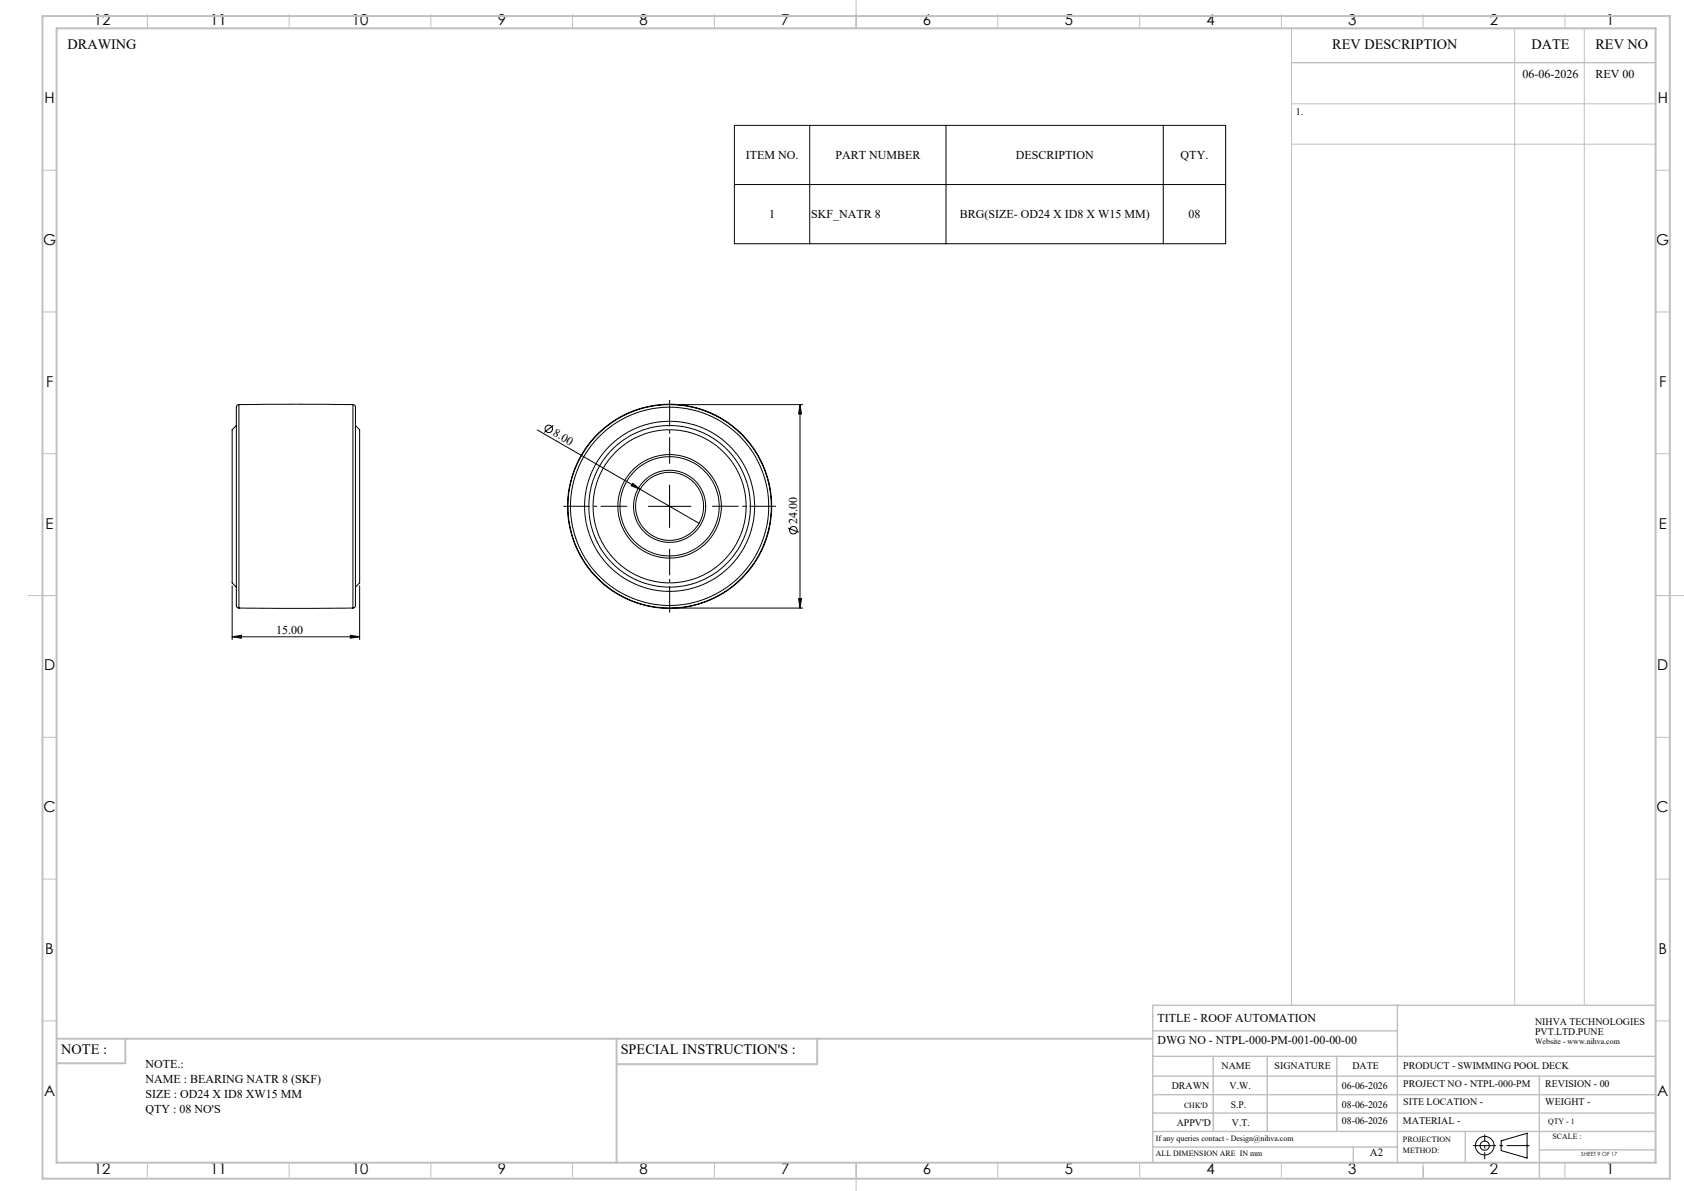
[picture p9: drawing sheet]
<svg xmlns="http://www.w3.org/2000/svg" width="594mm" height="420mm" viewBox="0 0 594 420" stroke-linecap="round" stroke-linejoin="round" font-family="sans-serif">
<defs><g id="words">
<g font-size="5.3">
<text x="33.1" y="8.9">12</text>
<text x="74.1" y="8.9">11</text>
<text x="124.1" y="8.9">10</text>
<text x="175.6" y="8.9">9</text>
<text x="225.6" y="8.9">8</text>
<text x="275.6" y="8.9">7</text>
<text x="325.6" y="8.9">6</text>
<text x="375.6" y="8.9">5</text>
<text x="425.6" y="8.9">4</text>
<text x="475.6" y="8.9">3</text>
<text x="525.6" y="8.9">2</text>
<text x="566.6" y="8.9">1</text>
<text x="15.7" y="36.4">H</text>
<text x="584.7" y="36.4">H</text>
<text x="15.2" y="86.4">G</text>
<text x="584.2" y="86.4">G</text>
<text x="16.2" y="136.4">F</text>
<text x="585.2" y="136.4">F</text>
<text x="16.1" y="186.4">E</text>
<text x="585.1" y="186.4">E</text>
<text x="15.5" y="236.4">D</text>
<text x="584.5" y="236.4">D</text>
<text x="15.4" y="286.4">C</text>
<text x="584.4" y="286.4">C</text>
<text x="16" y="336.4">B</text>
<text x="585" y="336.4">B</text>
<text x="15.5" y="386.4">A</text>
<text x="584.5" y="386.4">A</text>
<text x="33.1" y="413.9">12</text>
<text x="74.1" y="413.9">11</text>
<text x="124.1" y="413.9">10</text>
<text x="175.6" y="413.9">9</text>
<text x="225.6" y="413.9">8</text>
<text x="275.6" y="413.9">7</text>
<text x="325.6" y="413.9">6</text>
<text x="375.6" y="413.9">5</text>
<text x="425.6" y="413.9">4</text>
<text x="475.6" y="413.9">3</text>
<text x="525.6" y="413.9">2</text>
<text x="566.6" y="413.9">1</text>
</g>
<g font-size="5">
<text x="23.8" y="17.2">DRAWING</text>
<text x="470" y="17.4">REV DESCRIPTION</text>
<text x="540.2" y="17.4">DATE</text>
<text x="562.8" y="17.4">REV NO</text>
<text x="21.6" y="371.8">NOTE :</text>
<text x="218.9" y="371.8">SPECIAL INSTRUCTION'S :</text>
</g>
<g font-size="4.2">
<text x="537.1" y="27.6">06-06-2026</text>
<text x="562.8" y="27.6">REV 00</text>
<text x="263.1" y="56.2">ITEM NO.</text>
<text x="294.7" y="56.2">PART NUMBER</text>
<text x="358.3" y="56.2">DESCRIPTION</text>
<text x="416.5" y="56.2">QTY.</text>
<text x="271.3" y="77">1</text>
<text x="286.1" y="77">SKF_NATR 8</text>
<text x="338.5" y="77">BRG(SIZE- OD24 X ID8 X W15 MM)</text>
<text x="419.2" y="77">08</text>
<text x="194.8" y="153.5" transform="rotate(30 194.8 153.5)">8.00</text>
<text x="281.2" y="184.8" transform="rotate(-90 281.2 184.8)">24.00</text>
<text x="97.4" y="223.5">15.00</text>
<text x="408.3" y="360.3">TITLE - ROOF AUTOMATION</text>
<text x="408.3" y="368.2">DWG NO - NTPL-000-PM-001-00-00-00</text>
<text x="51.4" y="376.7">NOTE.:</text>
<text x="51.4" y="382">NAME : BEARING NATR 8 (SKF)</text>
<text x="51.4" y="387.2">SIZE : OD24 X ID8 XW15 MM</text>
<text x="51.4" y="392.4">QTY : 08 NO'S</text>
</g>
<text font-size="3.9" x="483.2" y="407.7">A2</text>
<g font-size="3.5">
<text x="457" y="40.6">1.</text>
<text x="541.5" y="361.3">NIHVA TECHNOLOGIES</text>
<text x="541.5" y="364.9">PVT.LTD.PUNE</text>
<text x="430.9" y="377">NAME</text>
<text x="449.6" y="377">SIGNATURE</text>
<text x="477" y="377">DATE</text>
<text x="495" y="377">PRODUCT - SWIMMING POOL DECK</text>
<text x="495" y="383.3">PROJECT NO - NTPL-000-PM</text>
<text x="545.1" y="383.3">REVISION - 00</text>
<text x="413.3" y="384.1">DRAWN</text>
<text x="433.7" y="384.1">V.W.</text>
<text x="473.4" y="384.1">06-06-2026</text>
<text x="495" y="389.8">SITE LOCATION -</text>
<text x="545.1" y="389.8">WEIGHT -</text>
<text x="434.1" y="390.6">S.P.</text>
<text x="473.4" y="390.6">08-06-2026</text>
<text x="415.1" y="396.9">APPV'D</text>
<text x="434.6" y="396.9">V.T.</text>
<text x="473.4" y="396.5">08-06-2026</text>
<text x="494.8" y="396.5">MATERIAL -</text>
</g>
<g font-size="2.8">
<text x="541.5" y="368.3">Website - www.nihva.com</text>
<text x="417.6" y="390.6">CHK'D</text>
<text x="546.1" y="396.5">QTY - 1</text>
<text x="547.6" y="401.7">SCALE :</text>
<text x="407.7" y="402.2">If any queries contact - Design@nihva.com</text>
<text x="407.7" y="407.7">ALL DIMENSION ARE IN mm</text>
<text x="494.8" y="402.7">PROJECTION</text>
<text x="494.8" y="406.5">METHOD:</text>
</g>
<text font-size="2" x="557.8" y="407.8">SHEET 9 OF 17</text>
</g></defs>
<g fill="none" stroke="#000" stroke-width=".35">
<path d="M259 44.2h173.3v41.8h-173.3zM285.6 44.2v41.8M333.7 44.2v41.8M410.3 44.2v41.8M259 65.1h173.3M83.4 150.1l-1.5 1.5v53.9l1.5 1.6M84.3 142.7h40.2M84.3 142.7l-.7 .3-.2 .6v69.9l.2 .7 .7 .2M84.3 142.7v71.7M124.5 142.7l.6 .3a30.9 30.9 0 0 1 .3 8.4v56.3a18.7 18.7 0 0 1-.3 6.5l-.6 .2M124.5 142.7v71.7M125.4 150.1l1.5 1.5v53.9l-1.5 1.6"/>
<path d="M189.5 151.6l57.1 33M195.2 150l-3.2 2.5M237.2 142.7h46M282.2 142.7l.5 3.3h-1zM282.2 142.7v71.7M223.2 170.5l2.6 2.1-3.1-1.3zM228.7 178.6h15M236.2 171v15M278 186.2l3.7 1.5M81.9 206.6v18.9M84.3 214.4h40.2M126.9 206.6v18.9"/>
<path d="M237.2 214.4h46M281.7 211.1h1l-.5 3.3zM81.9 224.6l3.3-.6v1.1zM81.9 224.6h45M123.6 224l3.3 .6-3.3 .5zM529.5 402.3l9.2-2.7v8.8l-9.2-2.7z"/>
<circle cx="193.6" cy="151.2" r="1.3"/>
<circle cx="236.2" cy="178.5" r="35"/>
<circle cx="236.2" cy="178.5" r="28.5"/>
<circle cx="236.2" cy="178.5" r="12"/>
<circle cx="236.2" cy="178.6" r="17.5"/>
<circle cx="236.2" cy="178.6" r="30"/>
<circle cx="236.2" cy="178.6" r="27"/>
<circle cx="236.2" cy="178.5" r="18.3"/>
<circle cx="236.2" cy="178.6" r="35.9"/>
<circle cx="236.2" cy="178.5" r="36"/>
<circle cx="236.2" cy="178.6" r="12.7"/>
<circle cx="279.8" cy="187" r="1.31"/>
<circle cx="523.7" cy="404" r="1.62"/>
<circle cx="523.7" cy="404" r="3.3"/>
</g>
<g fill="none" stroke="#c0c0c0" stroke-width=".35">
<path d="M52 5v5M102 5v5M152 5v5M202 5v5M252 5v5M302 0v10M352 5v5M402 5v5M452 5v5M455.5 10v344.5M502 5v5M534.3 10v344.5"/>
<path d="M552 5v5M558.8 10v344.5M455.5 36.6h128.5M455.5 50.9h128.5M15 60h5M584 60h5M15 110h5M584 110h5M15 160h5M584 160h5M10 210h10M584 210h10"/>
<path d="M15 260h5M584 260h5M15 310h5M584 310h5M15 360h5M584 360h5M52 410v5M102 410v5M152 410v5M202 410v5M252 410v5M302 410v10"/>
<path d="M352 410v5M402 410v5M452 410v5M502 410v5M502 411.6v4.1M529 404h1M529.2 403.7l.7 .7M529.5 403.5v1M529.9 403.7l-.7 .7M538.1 404h1.1M538.3 403.7l.7 .7M538.7 403.5v1"/>
<path d="M539 403.7l-.7 .7M552 410v5"/>
</g>
<path d="M221.2 178.5h-22.5M236.2 163.5v-22.5M251.2 178.5h22.5M236.2 193.5v22.5" fill="none" stroke="#000" stroke-width=".35" stroke-dasharray="15.2 1.3 1.3 1.3" stroke-dashoffset="5.9" stroke-linecap="butt"/>
<path d="M519.5 404h20.1" fill="none" stroke="#000" stroke-width=".35" stroke-dasharray="15.2 1.3 1.3 1.3" stroke-dashoffset="7.1" stroke-linecap="butt"/>
<path d="M523.7 408.8v-8.7" fill="none" stroke="#000" stroke-width=".35" stroke-dasharray="15.2 1.3 1.3 1.3" stroke-dashoffset="12.8" stroke-linecap="butt"/>
<g fill="none" stroke="#c0c0c0" stroke-width=".5">
<path d="M455.5 22.1h128.5M492.9 354.5v55.5M584 354.5h-177.4v55.5M406.6 372.5h177.4M406.6 379.5h177.4M406.6 363.5h86.3M428 372.5v26.5M447 372.5v26.5M471.5 372.5v26.5M543 379.5v36.2M406.6 392.5h177.4M406.6 386h177.4"/>
<path d="M406.6 399h177.4M516.9 399v11M406.6 404.5h86.3M477.3 404.5v5.5M543 405.5h41"/>
</g>
<path d="M15 5.7h574v410h-574zM20 10h564v400h-564zM20 366.3h386.6M44.2 366.3v8.6h-24.2M217.5 366.3v43.7M288.3 366.3v9h-70.8" fill="none" stroke="#c0c0c0" stroke-width=".7"/>
<g fill="#000">
<path d="M223.2 170.5l2.6 2.1-3.1-1.3z"/>
<path d="M282.2 142.7l.5 3.3h-1zM281.7 211.1h1l-.5 3.3z"/>
<path d="M81.9 224.6l3.3-.6v1.1zM123.6 224l3.3 .6-3.3 .5z"/>
</g>
<use href="#words"/>
</svg>
